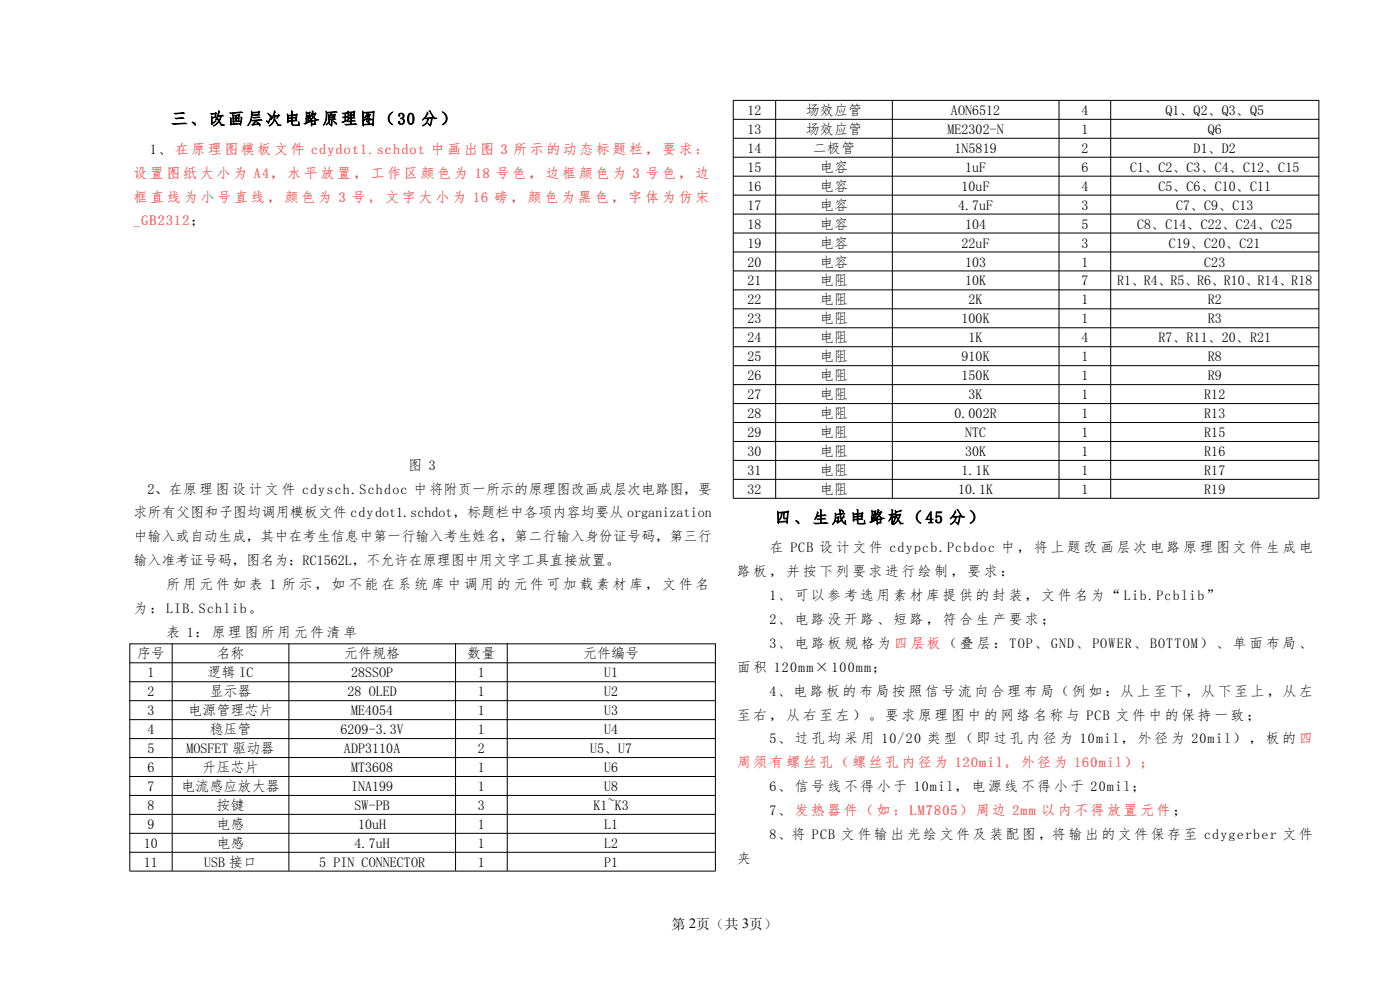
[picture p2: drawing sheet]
<svg xmlns="http://www.w3.org/2000/svg" width="420mm" height="297mm" viewBox="0 0 420 297" stroke-linecap="round" stroke-linejoin="round" font-family="sans-serif">
<defs><g id="words">
<g font-size="5">
<text x="51.3" y="37.3">三、改画层次电路原理图（30 分）</text>
<text x="232.4" y="156.7">四、生成电路板（45 分）</text>
</g>
<g font-size="4.2">
<text x="224.2" y="34.5">12</text>
<text x="241.8" y="34.4">场效应管</text>
<text x="285.3" y="34.5">AON6512</text>
<text x="324.4" y="34.4">4</text>
<text x="349.7" y="34.4">Q1、Q2、Q3、Q5</text>
<text x="224.2" y="40.1">13</text>
<text x="241.8" y="40.1">场效应管</text>
<text x="284.3" y="40.1">ME2302-N</text>
<text x="324.4" y="40.1">1</text>
<text x="362.4" y="40.1">Q6</text>
<text x="45" y="46.1">1、 在原 理图模板 文件 cdydot1.schdot 中画 出图 3 所示 的动态标 题栏， 要求：</text>
<text x="224.2" y="45.8">14</text>
<text x="243.9" y="45.8">二极管</text>
<text x="286.4" y="45.8">1N5819</text>
<text x="324.4" y="45.8">2</text>
<text x="358.1" y="45.8">D1、D2</text>
<text x="224.2" y="51.5">15</text>
<text x="246" y="51.5">电容</text>
<text x="289.6" y="51.5">1uF</text>
<text x="324.4" y="51.5">6</text>
<text x="339.1" y="51.5">C1、C2、C3、C4、C12、C15</text>
<text x="224.2" y="57.2">16</text>
<text x="246" y="57.2">电容</text>
<text x="288.5" y="57.2">10uF</text>
<text x="324.4" y="57.2">4</text>
<text x="347.6" y="57.2">C5、C6、C10、C11</text>
<text x="224.2" y="62.9">17</text>
<text x="246" y="62.8">电容</text>
<text x="287.4" y="62.8">4.7uF</text>
<text x="324.4" y="62.8">3</text>
<text x="352.8" y="62.9">C7、C9、C13</text>
<text x="224.2" y="68.6">18</text>
<text x="246" y="68.5">电容</text>
<text x="289.6" y="68.6">104</text>
<text x="324.4" y="68.5">5</text>
<text x="341.2" y="68.6">C8、C14、C22、C24、C25</text>
<text x="224.2" y="74.2">19</text>
<text x="246" y="74.2">电容</text>
<text x="288.5" y="74.2">22uF</text>
<text x="324.4" y="74.2">3</text>
<text x="350.7" y="74.2">C19、C20、C21</text>
<text x="224.2" y="79.9">20</text>
<text x="246" y="79.9">电容</text>
<text x="289.6" y="79.9">103</text>
<text x="324.4" y="79.9">1</text>
<text x="361.3" y="79.9">C23</text>
<text x="224.2" y="85.6">21</text>
<text x="246" y="85.6">电阻</text>
<text x="289.6" y="85.6">10K</text>
<text x="324.4" y="85.6">7</text>
<text x="335.2" y="85.6">R1、R4、R5、R6、R10、R14、R18</text>
<text x="224.2" y="91.2">22</text>
<text x="246" y="91.2">电阻</text>
<text x="290.6" y="91.2">2K</text>
<text x="324.4" y="91.2">1</text>
<text x="362.4" y="91.2">R2</text>
<text x="224.2" y="97">23</text>
<text x="246" y="96.9">电阻</text>
<text x="288.5" y="96.9">100K</text>
<text x="324.4" y="96.9">1</text>
<text x="362.4" y="97">R3</text>
<text x="224.2" y="102.6">24</text>
<text x="246" y="102.6">电阻</text>
<text x="290.6" y="102.6">1K</text>
<text x="324.4" y="102.6">4</text>
<text x="347.6" y="102.6">R7、R11、20、R21</text>
<text x="224.2" y="108.3">25</text>
<text x="224.2" y="114">26</text>
<text x="246" y="108.3">电阻</text>
<text x="246" y="114">电阻</text>
<text x="288.5" y="108.3">910K</text>
<text x="288.5" y="114">150K</text>
<text x="324.4" y="108.3">1</text>
<text x="324.4" y="114">1</text>
<text x="362.4" y="108.3">R8</text>
<text x="362.4" y="114">R9</text>
<text x="224.2" y="119.7">27</text>
<text x="246" y="119.7">电阻</text>
<text x="290.6" y="119.7">3K</text>
<text x="324.4" y="119.7">1</text>
<text x="361.3" y="119.7">R12</text>
<text x="224.2" y="125.3">28</text>
<text x="246" y="125.3">电阻</text>
<text x="286.4" y="125.3">0.002R</text>
<text x="324.4" y="125.3">1</text>
<text x="361.3" y="125.3">R13</text>
<text x="224.2" y="131">29</text>
<text x="246" y="131">电阻</text>
<text x="289.6" y="131">NTC</text>
<text x="324.4" y="131">1</text>
<text x="361.3" y="131">R15</text>
<text x="224.2" y="136.7">30</text>
<text x="246" y="136.7">电阻</text>
<text x="289.6" y="136.7">30K</text>
<text x="324.4" y="136.7">1</text>
<text x="361.3" y="136.7">R16</text>
<text x="122.5" y="140.8">图 3</text>
<text x="224.2" y="142.4">31</text>
<text x="246" y="142.3">电阻</text>
<text x="288.5" y="142.3">1.1K</text>
<text x="324.4" y="142.3">1</text>
<text x="361.3" y="142.4">R17</text>
<text x="44.2" y="147.9">2、在原理图设计文件 cdysch.Schdoc 中 将附页一所示的原理图改画成层次电路图，要</text>
<text x="224.2" y="148.1">32</text>
<text x="246" y="148.1">电阻</text>
<text x="287.4" y="148.1">10.1K</text>
<text x="324.4" y="148.1">1</text>
<text x="361.3" y="148.1">R19</text>
<text x="40" y="155.1">求所有父图和子图均调用模板文件 cdydot1.schdot，标题栏中各项内容均要从 organization</text>
<text x="40" y="162.2">中输入或自动生成，其中在考生信息中第一行输入考生姓名，第二行输入身份证号码，第三行</text>
<text x="230.9" y="165.6">在 PCB 设计 文件 cdypcb.Pcbdoc 中， 将上题 改画层 次电 路原理 图文件 生成电</text>
<text x="40" y="169.4">输入准考证号码，图名为：RC1562L，不允许在原理图中用文字工具直接放置。</text>
<text x="221.1" y="172.7">路板，并按下列要求进行绘制，要求：</text>
<text x="49.9" y="176.5">所用元 件如表 1 所示， 如不能在系 统库中调用 的元件可加 载素材库， 文件名</text>
<text x="230.9" y="179.9">1、可以参考选用素材库提供的封装，文件名为 “Lib.Pcblib”</text>
<text x="40" y="183.7">为：LIB.Schlib。</text>
<text x="49.9" y="190.9">表 1：原理图所用元件清单</text>
<text x="230.9" y="187">2、电路没开路、短路，符合生产要求；</text>
<text x="41.1" y="197.4">序号</text>
<text x="64.9" y="197.4">名称</text>
<text x="103.2" y="197.4">元件规格</text>
<text x="140.2" y="197.4">数量</text>
<text x="174.9" y="197.4">元件编号</text>
<text x="230.9" y="194.2">3、电 路板规格 为 四层 板 （叠 层：TOP、GND、POWER、BOTTOM） 、单 面布局、</text>
<text x="44.2" y="203">1</text>
<text x="62.3" y="203">逻辑 IC</text>
<text x="105.3" y="203">28SSOP</text>
<text x="143.4" y="203">1</text>
<text x="181.3" y="203">U1</text>
<text x="221.1" y="201.3">面积 120mm×100mm；</text>
<text x="44.2" y="208.7">2</text>
<text x="62.8" y="208.7">显示器</text>
<text x="104.3" y="208.7">28 OLED</text>
<text x="143.4" y="208.7">1</text>
<text x="181.3" y="208.7">U2</text>
<text x="230.9" y="208.5">4、电路板的布局按照信号流向合理布局（例如：从上至下，从下至上，从左</text>
<text x="44.2" y="214.4">3</text>
<text x="56.5" y="214.4">电源管理芯片</text>
<text x="105.3" y="214.4">ME4054</text>
<text x="143.4" y="214.4">1</text>
<text x="181.3" y="214.4">U3</text>
<text x="221.1" y="215.7">至右，从右至左）。要求原理图中的网络名称与 PCB 文件中的保持一致；</text>
<text x="44.2" y="220.1">4</text>
<text x="62.8" y="220.1">稳压管</text>
<text x="102.1" y="220.1">6209-3.3V</text>
<text x="143.4" y="220.1">1</text>
<text x="181.3" y="220.1">U4</text>
<text x="44.2" y="225.7">5</text>
<text x="55.9" y="225.7">MOSFET 驱动器</text>
<text x="103.2" y="225.7">ADP3110A</text>
<text x="143.4" y="225.7">2</text>
<text x="177" y="225.7">U5、U7</text>
<text x="230.9" y="222.8">5、过 孔均采用 10/20 类型 （即过孔 内径为 10mil，外 径为 20mil）， 板的 四</text>
<text x="44.2" y="231.5">6</text>
<text x="60.7" y="231.4">升压芯片</text>
<text x="105.3" y="231.5">MT3608</text>
<text x="143.4" y="231.4">1</text>
<text x="181.3" y="231.5">U6</text>
<text x="44.2" y="237.1">7</text>
<text x="54.4" y="237.1">电流感应放大器</text>
<text x="105.3" y="237.1">INA199</text>
<text x="143.4" y="237.1">1</text>
<text x="181.3" y="237.1">U8</text>
<text x="230.9" y="237.1">6、信号线不得小于 10mil，电源线不得小于 20mil；</text>
<text x="44.2" y="242.8">8</text>
<text x="64.9" y="242.8">按键</text>
<text x="106.4" y="242.8">SW-PB</text>
<text x="143.4" y="242.8">3</text>
<text x="178.1" y="242.8">K1~K3</text>
<text x="230.9" y="244.3">7、发热器件（如： LM7805）周边 2mm 以内不得放置元件 ；</text>
<text x="44.2" y="248.5">9</text>
<text x="64.9" y="248.5">电感</text>
<text x="107.4" y="248.5">10uH</text>
<text x="143.4" y="248.5">1</text>
<text x="181.3" y="248.5">L1</text>
<text x="230.9" y="251.4">8、将 PCB 文件输出光绘文件及装配图 ，将输出的文件保存至 cdygerber 文件</text>
<text x="43.2" y="254.1">10</text>
<text x="64.9" y="254.1">电感</text>
<text x="106.4" y="254.1">4.7uH</text>
<text x="143.4" y="254.1">1</text>
<text x="181.3" y="254.1">L2</text>
<text x="43.2" y="259.8">11</text>
<text x="61.2" y="259.8">USB 接口</text>
<text x="95.8" y="259.8">5 PIN CONNECTOR</text>
<text x="143.4" y="259.8">1</text>
<text x="181.3" y="259.8">P1</text>
<text x="221.1" y="258.5">夹</text>
<text x="201.5" y="278.3">第 2页（共 3页）</text>
</g>
<g font-size="4.2" fill="#f00">
<text x="40" y="53.3">设 置 图 纸 大 小 为 A4， 水 平 放 置 ， 工 作 区 颜 色 为 18 号 色 ， 边 框 颜 色 为 3 号 色 ， 边</text>
<text x="40" y="60.4">框 直 线 为 小 号 直 线 ， 颜 色 为 3 号 ， 文 字 大 小 为 16 磅 ， 颜 色 为 黑 色 ， 字 体 为 仿 宋</text>
<text x="40" y="67.6">_GB2312；</text>
<text x="221.1" y="230">周须有螺丝孔（螺丝孔内径为 120mil，外径为 160mil）；</text>
</g>
</g></defs>
<g fill="none" stroke="#000" stroke-width=".3">
<path d="M219.9 30.1h175.9M219.9 35.8h175.9M220 30v119.3M232.7 30v119.3M267.7 30v119.3M317.7 30v119.3M333.3 30v119.3M395.7 30v119.3M219.9 41.4h175.9M219.9 47.1h175.9M219.9 52.8h175.9M219.9 58.5h175.9"/>
<path d="M219.9 64.2h175.9M219.9 69.8h175.9M219.9 75.5h175.9M219.9 81.2h175.9M219.9 86.9h175.9M219.9 92.6h175.9M219.9 98.2h175.9M219.9 103.9h175.9M219.9 109.6h175.9M219.9 115.3h175.9M219.9 121h175.9M219.9 126.6h175.9"/>
<path d="M219.9 132.3h175.9M219.9 138h175.9M219.9 143.7h175.9M219.9 149.4h175.9M38.9 193h175.8M38.9 198.7h175.8M38.9 192.9v68.1M51.7 192.9v68.1M86.7 192.9v68.1M136.7 192.9v68.1M152.2 192.9v68.1M214.6 192.9v68.1"/>
<path d="M38.9 204.3h175.8M38.9 210h175.8M38.9 215.7h175.8M38.9 221.4h175.8M38.9 227.1h175.8M38.9 232.7h175.8M38.9 238.4h175.8M38.9 244.1h175.8M38.9 249.8h175.8M38.9 255.5h175.8M38.9 261.1h175.8"/>
</g>
<use href="#words"/>
</svg>
